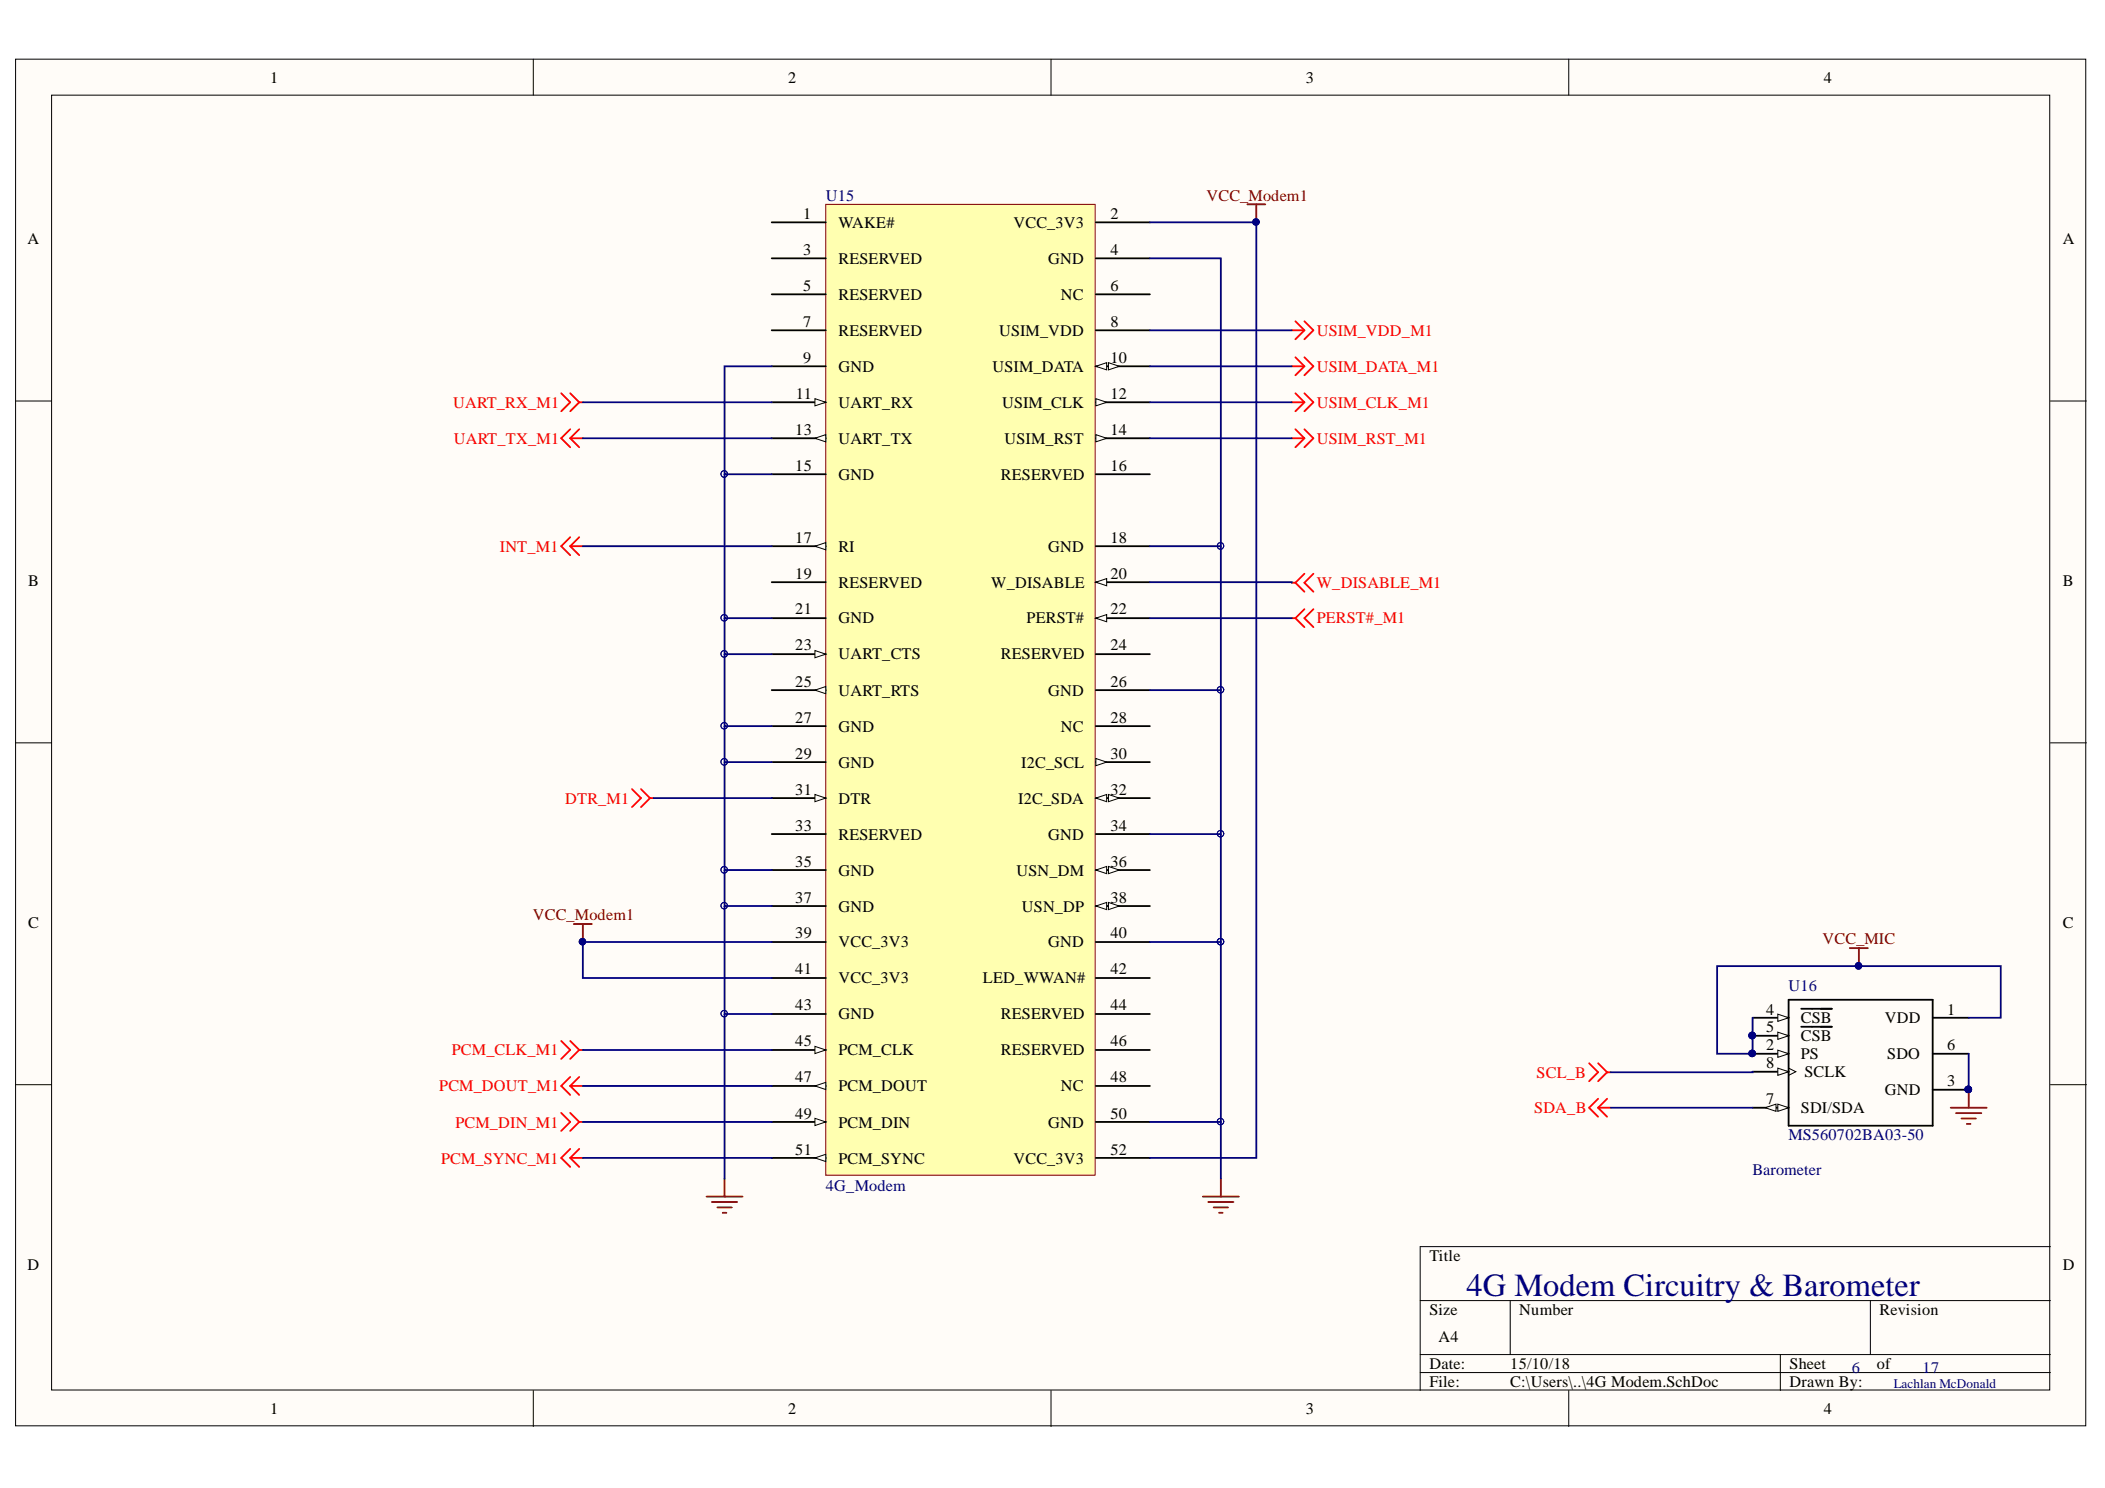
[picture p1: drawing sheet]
<svg xmlns="http://www.w3.org/2000/svg" width="297mm" height="210mm" viewBox="0 0 297 210" stroke-linecap="round" stroke-linejoin="round" font-family="sans-serif">
<defs><g id="words">
<text font-size="4.6" fill="#000080" x="206.9" y="182.8">4G Modem Circuitry &amp; Barometer</text>
<g font-size="2.3">
<text x="38.1" y="11.7">1</text>
<text x="111.2" y="11.7">2</text>
<text x="184.3" y="11.7">3</text>
<text x="257.3" y="11.7">4</text>
<text x="3.9" y="34.5">A</text>
<text x="113.3" y="36">3</text>
<text x="113.3" y="30.8">1</text>
<text x="118.3" y="32.1">WAKE#</text>
<text x="143" y="32.1">VCC_3V3</text>
<text x="156.7" y="36">4</text>
<text x="156.7" y="30.8">2</text>
<text x="291.1" y="34.5">A</text>
<text x="113.3" y="41.1">5</text>
<text x="118.3" y="37.3">RESERVED</text>
<text x="147.9" y="37.3">GND</text>
<text x="156.7" y="41.1">6</text>
<text x="113.3" y="46.1">7</text>
<text x="118.3" y="47.4">RESERVED</text>
<text x="118.3" y="42.3">RESERVED</text>
<text x="141" y="47.4">USIM_VDD</text>
<text x="149.7" y="42.3">NC</text>
<text x="156.7" y="46.1">8</text>
<text x="113.3" y="51.2">9</text>
<text x="118.3" y="52.5">GND</text>
<text x="140" y="52.5">USIM_DATA</text>
<text x="156.7" y="51.2">10</text>
<text x="112.3" y="56.3">11</text>
<text x="118.3" y="57.5">UART_RX</text>
<text x="141.4" y="57.5">USIM_CLK</text>
<text x="156.7" y="56.3">12</text>
<text x="112.2" y="61.3">13</text>
<text x="118.3" y="62.6">UART_TX</text>
<text x="141.7" y="62.6">USIM_RST</text>
<text x="156.7" y="61.3">14</text>
<text x="112.2" y="66.4">15</text>
<text x="118.3" y="67.7">GND</text>
<text x="141.2" y="67.7">RESERVED</text>
<text x="156.7" y="66.4">16</text>
<text x="112.2" y="76.5">17</text>
<text x="118.3" y="77.8">RI</text>
<text x="147.9" y="77.8">GND</text>
<text x="156.7" y="76.5">18</text>
<text x="4" y="82.7">B</text>
<text x="112.2" y="81.6">19</text>
<text x="118.3" y="82.9">RESERVED</text>
<text x="139.9" y="82.9">W_DISABLE</text>
<text x="156.7" y="81.6">20</text>
<text x="291.1" y="82.7">B</text>
<text x="112.2" y="86.7">21</text>
<text x="118.3" y="87.9">GND</text>
<text x="144.9" y="87.9">PERST#</text>
<text x="156.7" y="86.7">22</text>
<text x="112.2" y="91.7">23</text>
<text x="118.3" y="93">UART_CTS</text>
<text x="141.2" y="93">RESERVED</text>
<text x="156.7" y="91.7">24</text>
<text x="112.2" y="102">27</text>
<text x="112.2" y="96.9">25</text>
<text x="118.3" y="98.2">UART_RTS</text>
<text x="147.9" y="98.2">GND</text>
<text x="156.7" y="102">28</text>
<text x="156.7" y="96.9">26</text>
<text x="112.2" y="107">29</text>
<text x="118.3" y="103.2">GND</text>
<text x="149.7" y="103.2">NC</text>
<text x="156.7" y="107">30</text>
<text x="112.2" y="112.1">31</text>
<text x="118.3" y="113.4">DTR</text>
<text x="118.3" y="108.3">GND</text>
<text x="143.7" y="113.4">I2C_SDA</text>
<text x="144.1" y="108.3">I2C_SCL</text>
<text x="156.7" y="112.1">32</text>
<text x="112.2" y="117.2">33</text>
<text x="118.3" y="118.4">RESERVED</text>
<text x="147.9" y="118.4">GND</text>
<text x="156.7" y="117.2">34</text>
<text x="112.2" y="122.2">35</text>
<text x="118.3" y="123.5">GND</text>
<text x="143.4" y="123.5">USN_DM</text>
<text x="156.7" y="122.2">36</text>
<text x="4" y="130.9">C</text>
<text x="112.2" y="127.3">37</text>
<text x="118.3" y="128.6">GND</text>
<text x="144.2" y="128.6">USN_DP</text>
<text x="156.7" y="127.3">38</text>
<text x="291.1" y="130.9">C</text>
<text x="112.2" y="137.5">41</text>
<text x="112.2" y="132.4">39</text>
<text x="118.3" y="133.6">VCC_3V3</text>
<text x="147.9" y="133.6">GND</text>
<text x="156.7" y="137.5">42</text>
<text x="156.7" y="132.4">40</text>
<text x="112.2" y="142.5">43</text>
<text x="118.3" y="143.8">GND</text>
<text x="118.3" y="138.7">VCC_3V3</text>
<text x="138.7" y="138.7">LED_WWAN#</text>
<text x="141.2" y="143.8">RESERVED</text>
<text x="156.7" y="142.5">44</text>
<text x="249.2" y="143.1">4</text>
<text x="274.8" y="143.1">1</text>
<text x="112.2" y="147.6">45</text>
<text x="118.3" y="148.9">PCM_CLK</text>
<text x="141.2" y="148.9">RESERVED</text>
<text x="156.7" y="147.6">46</text>
<text x="249.2" y="148.2">2</text>
<text x="249.2" y="145.6">5</text>
<text x="254.1" y="149.4">PS</text>
<text x="254.1" y="146.9">CSB</text>
<text x="254.1" y="144.4">CSB</text>
<text x="266" y="144.4">VDD</text>
<text x="266.3" y="149.4">SDO</text>
<text x="274.8" y="148.2">6</text>
<text x="112.2" y="152.7">47</text>
<text x="118.3" y="153.9">PCM_DOUT</text>
<text x="149.7" y="153.9">NC</text>
<text x="156.7" y="152.7">48</text>
<text x="249.2" y="155.8">7</text>
<text x="249.2" y="150.7">8</text>
<text x="254.6" y="152">SCLK</text>
<text x="266" y="154.5">GND</text>
<text x="274.8" y="153.2">3</text>
<text x="112.2" y="157.8">49</text>
<text x="118.3" y="159.1">PCM_DIN</text>
<text x="147.9" y="159.1">GND</text>
<text x="156.7" y="157.8">50</text>
<text x="254.1" y="157">SDI/SDA</text>
<text x="112.2" y="162.9">51</text>
<text x="118.3" y="164.1">PCM_SYNC</text>
<text x="143" y="164.1">VCC_3V3</text>
<text x="156.7" y="162.9">52</text>
<text x="3.9" y="179.2">D</text>
<text x="201.7" y="177.9">Title</text>
<text x="291.1" y="179.2">D</text>
<text x="201.7" y="185.5">Size</text>
<text x="214.4" y="185.5">Number</text>
<text x="265.2" y="185.5">Revision</text>
<text x="203" y="189.3">A4</text>
<text x="201.7" y="193.1">Date:</text>
<text x="201.7" y="195.7">File:</text>
<text x="213.1" y="193.1">15/10/18</text>
<text x="213.1" y="195.7">C:\Users\..\4G Modem.SchDoc</text>
<text x="252.5" y="193.1">Sheet</text>
<text x="252.5" y="195.7">Drawn By:</text>
<text x="264.8" y="193.1">of</text>
<text x="38.1" y="199.5">1</text>
<text x="111.2" y="199.5">2</text>
<text x="184.3" y="199.5">3</text>
<text x="257.3" y="199.5">4</text>
</g>
<g font-size="2.3" fill="#000080">
<text x="116.5" y="28.3">U15</text>
<text x="252.4" y="139.7">U16</text>
<text x="252.4" y="160.9">MS560702BA03-50</text>
<text x="116.5" y="167.9">4G_Modem</text>
<text x="247.3" y="165.8">Barometer</text>
<text x="261.3" y="193.6">6</text>
<text x="271.3" y="193.6">17</text>
</g>
<g font-size="2.3" fill="#800000">
<text x="170.2" y="28.3">VCC_Modem1</text>
<text x="75.2" y="129.8">VCC_Modem1</text>
<text x="257.2" y="133.2">VCC_MIC</text>
</g>
<g font-size="2.3" fill="#f00">
<text x="185.8" y="47.4">USIM_VDD_M1</text>
<text x="185.8" y="52.5">USIM_DATA_M1</text>
<text x="63.9" y="57.5">UART_RX_M1</text>
<text x="185.8" y="57.5">USIM_CLK_M1</text>
<text x="64" y="62.6">UART_TX_M1</text>
<text x="185.8" y="62.6">USIM_RST_M1</text>
<text x="70.5" y="77.8">INT_M1</text>
<text x="185.8" y="83">W_DISABLE_M1</text>
<text x="185.8" y="87.9">PERST#_M1</text>
<text x="79.7" y="113.4">DTR_M1</text>
<text x="63.8" y="148.9">PCM_CLK_M1</text>
<text x="62" y="153.9">PCM_DOUT_M1</text>
<text x="216.8" y="152.1">SCL_B</text>
<text x="64.3" y="159.1">PCM_DIN_M1</text>
<text x="216.5" y="157">SDA_B</text>
<text x="62.2" y="164.1">PCM_SYNC_M1</text>
</g>
<text font-size="1.9" fill="#000080" x="267.2" y="195.8">Lachlan McDonald</text>
</g></defs>
<g fill="#fffcf8" stroke="#000" stroke-width=".14">
<path d="M2.2 8.3h292.1v192.8h-292.1z"/>
<path d="M7.3 13.4h281.9v182.7h-281.9z"/>
</g>
<g fill="none" stroke="#000" stroke-width=".14">
<path d="M75.3 8.3v5.1M148.3 8.3v5.1M221.4 8.3v5.1M2.2 56.6h5.1M289.3 56.6h5.1M2.2 104.8h5.1M289.3 104.8h5.1M2.2 153h5.1M289.3 153h5.1M289.3 175.9h-88.9v20.3M75.3 196.2v5M148.3 196.2v5"/>
<path d="M200.4 183.5h88.9M200.4 191.1h88.9M200.4 193.6h88.9M213.1 183.5v7.6M221.4 196.2v5M251.2 191.1v5.1M263.9 183.5v7.6"/>
</g>
<path d="M247.3 156.3h5.1M252.4 141h20.3v17.8h-20.3zM272.7 153.7h5.1M272.7 148.6h5.1M272.7 143.6h5.1" fill="none" stroke="#000" stroke-width=".25"/>
<circle cx="277.7" cy="153.7" r=".46" fill="#000080" stroke="#000080" stroke-width=".14"/>
<path d="M250.9 155.8l1.5 .5-1.5 .5z" fill="#fffcf8"/>
<path d="M250.9 155.8l1.5 .5-1.5 .5z" fill="none" stroke="#000" stroke-width=".14"/>
<path d="M249.1 156.3l1.5-.5v1z" fill="#fffcf8"/>
<path d="M249.1 156.3l1.5-.5v1zM252.4 150.7l1 .5-1 .5" fill="none" stroke="#000" stroke-width=".14"/>
<path d="M247.3 151.2h5.1" fill="none" stroke="#000" stroke-width=".25"/>
<path d="M250.9 150.7l1.5 .5-1.5 .5z" fill="#fffcf8"/>
<path d="M250.9 150.7l1.5 .5-1.5 .5z" fill="none" stroke="#000" stroke-width=".14"/>
<path d="M247.3 148.6h5.1" fill="none" stroke="#000" stroke-width=".25"/>
<path d="M250.9 148.1l1.5 .5-1.5 .6z" fill="#fffcf8"/>
<path d="M250.9 148.1l1.5 .5-1.5 .6z" fill="none" stroke="#000" stroke-width=".14"/>
<circle cx="247.3" cy="148.6" r=".46" fill="#000080" stroke="#000080" stroke-width=".14"/>
<path d="M247.3 146.1h5.1" fill="none" stroke="#000" stroke-width=".25"/>
<path d="M250.9 145.6l1.5 .5-1.5 .5z" fill="#fffcf8"/>
<path d="M250.9 145.6l1.5 .5-1.5 .5z" fill="none" stroke="#000" stroke-width=".14"/>
<path d="M247.3 143.6h5.1M254.2 144.8h4.3" fill="none" stroke="#000" stroke-width=".25"/>
<circle cx="247.2" cy="146.1" r=".47" fill="#000080" stroke="#000080" stroke-width=".14"/>
<path d="M250.9 143.1l1.5 .5-1.5 .5z" fill="#fffcf8"/>
<path d="M250.9 143.1l1.5 .5-1.5 .5z" fill="none" stroke="#000" stroke-width=".14"/>
<path d="M254.2 142.3h4.3" fill="none" stroke="#000" stroke-width=".25"/>
<g fill="#000080" stroke="#000080" stroke-width=".14">
<circle cx="277.7" cy="153.7" r=".46"/>
<circle cx="247.3" cy="148.6" r=".46"/>
<circle cx="247.2" cy="146.1" r=".47"/>
</g>
<path d="M224.2 150l1.3 1.3-1.3 1.2M225.5 150l1.3 1.3M225.5 156.3l1.3 1.2M225.5 155l-1.3 1.3 1.3 1.2M225.5 156.3h1.8M226.8 151.3l-1.3 1.2M226.8 151.3h.5M226.8 155l-1.3 1.3" fill="none" stroke="#f00" stroke-width=".25"/>
<path d="M275.3 156.3h5M276 157h3.6M276.8 157.8h2M277.6 158.5h.5M277.8 153.7v2.6" fill="none" stroke="#800000" stroke-width=".25"/>
<path d="M116.5 28.8h38v137h-38z" fill="#ffffb0" stroke="#800000" stroke-width=".14"/>
<path d="M108.9 163.3h7.6" fill="none" stroke="#000" stroke-width=".25"/>
<path d="M115 163.3l1.5-.5v1z" fill="#fffcf8"/>
<path d="M115 163.3l1.5-.5v1z" fill="none" stroke="#000" stroke-width=".14"/>
<path d="M108.9 158.3h7.6" fill="none" stroke="#000" stroke-width=".25"/>
<path d="M115 157.8l1.5 .5-1.5 .5z" fill="#fffcf8"/>
<path d="M115 157.8l1.5 .5-1.5 .5z" fill="none" stroke="#000" stroke-width=".14"/>
<path d="M108.9 153.2h7.6" fill="none" stroke="#000" stroke-width=".25"/>
<path d="M115 153.2l1.5-.5v1z" fill="#fffcf8"/>
<path d="M115 153.2l1.5-.5v1z" fill="none" stroke="#000" stroke-width=".14"/>
<path d="M108.9 148.1h7.6" fill="none" stroke="#000" stroke-width=".25"/>
<path d="M115 147.6l1.5 .5-1.5 .5z" fill="#fffcf8"/>
<path d="M115 147.6l1.5 .5-1.5 .5z" fill="none" stroke="#000" stroke-width=".14"/>
<path d="M108.9 138h7.6M108.9 132.9h7.6M154.6 138h7.7M154.6 132.9h7.7M154.6 127.8h7.7M108.9 143h7.6M154.6 143h7.7M154.6 158.3h7.7M154.6 153.2h7.7M154.6 148.1h7.7M154.6 163.3h7.7" fill="none" stroke="#000" stroke-width=".25"/>
<path d="M154.6 127.8l1.6-.5v1z" fill="#fffcf8"/>
<path d="M154.6 127.8l1.6-.5v1z" fill="none" stroke="#000" stroke-width=".14"/>
<path d="M156.4 127.3l1.5 .5-1.5 .5z" fill="#fffcf8"/>
<path d="M156.4 127.3l1.5 .5-1.5 .5z" fill="none" stroke="#000" stroke-width=".14"/>
<path d="M154.6 122.7h7.7" fill="none" stroke="#000" stroke-width=".25"/>
<path d="M154.6 122.7l1.6-.5v1z" fill="#fffcf8"/>
<path d="M154.6 122.7l1.6-.5v1z" fill="none" stroke="#000" stroke-width=".14"/>
<path d="M156.4 122.2l1.5 .5-1.5 .5z" fill="#fffcf8"/>
<path d="M156.4 122.2l1.5 .5-1.5 .5z" fill="none" stroke="#000" stroke-width=".14"/>
<path d="M108.9 117.7h7.6M108.9 112.6h7.6M154.6 117.7h7.7M108.9 127.8h7.6M108.9 122.7h7.6" fill="none" stroke="#000" stroke-width=".25"/>
<path d="M115 112.1l1.5 .5-1.5 .5z" fill="#fffcf8"/>
<path d="M115 112.1l1.5 .5-1.5 .5z" fill="none" stroke="#000" stroke-width=".14"/>
<path d="M108.9 97.4h7.6M108.9 107.5h7.6M108.9 102.4h7.6" fill="none" stroke="#000" stroke-width=".25"/>
<path d="M115 97.4l1.5-.6v1.1z" fill="#fffcf8"/>
<path d="M115 97.4l1.5-.6v1.1z" fill="none" stroke="#000" stroke-width=".14"/>
<path d="M108.9 92.3h7.6" fill="none" stroke="#000" stroke-width=".25"/>
<path d="M115 91.8l1.5 .5-1.5 .5z" fill="#fffcf8"/>
<path d="M115 91.8l1.5 .5-1.5 .5z" fill="none" stroke="#000" stroke-width=".14"/>
<path d="M108.9 77h7.6M108.9 87.2h7.6M108.9 82.1h7.6" fill="none" stroke="#000" stroke-width=".25"/>
<path d="M115 77l1.5-.5v1.1z" fill="#fffcf8"/>
<path d="M115 77l1.5-.5v1.1z" fill="none" stroke="#000" stroke-width=".14"/>
<path d="M154.6 92.3h7.7M154.6 112.6h7.7" fill="none" stroke="#000" stroke-width=".25"/>
<path d="M154.6 112.6l1.6-.5v1z" fill="#fffcf8"/>
<path d="M154.6 112.6l1.6-.5v1z" fill="none" stroke="#000" stroke-width=".14"/>
<path d="M156.4 112.1l1.5 .5-1.5 .5z" fill="#fffcf8"/>
<path d="M156.4 112.1l1.5 .5-1.5 .5z" fill="none" stroke="#000" stroke-width=".14"/>
<path d="M154.6 107.5h7.7" fill="none" stroke="#000" stroke-width=".25"/>
<path d="M154.6 107l1.6 .5-1.6 .5z" fill="#fffcf8"/>
<path d="M154.6 107l1.6 .5-1.6 .5z" fill="none" stroke="#000" stroke-width=".14"/>
<path d="M154.6 77h7.7M154.6 97.4h7.7M154.6 87.2h7.7M154.6 102.4h7.7" fill="none" stroke="#000" stroke-width=".25"/>
<path d="M154.6 87.2l1.6-.5v1z" fill="#fffcf8"/>
<path d="M154.6 87.2l1.6-.5v1z" fill="none" stroke="#000" stroke-width=".14"/>
<path d="M154.6 82.1h7.7" fill="none" stroke="#000" stroke-width=".25"/>
<path d="M154.6 82.1l1.6-.5v1z" fill="#fffcf8"/>
<path d="M154.6 82.1l1.6-.5v1z" fill="none" stroke="#000" stroke-width=".14"/>
<path d="M108.9 66.9h7.6M154.6 66.9h7.7M154.6 61.8h7.7" fill="none" stroke="#000" stroke-width=".25"/>
<path d="M154.6 61.3l1.6 .5-1.6 .5z" fill="#fffcf8"/>
<path d="M154.6 61.3l1.6 .5-1.6 .5z" fill="none" stroke="#000" stroke-width=".14"/>
<path d="M154.6 56.7h7.7" fill="none" stroke="#000" stroke-width=".25"/>
<path d="M154.6 56.2l1.6 .5-1.6 .6z" fill="#fffcf8"/>
<path d="M154.6 56.2l1.6 .5-1.6 .6z" fill="none" stroke="#000" stroke-width=".14"/>
<path d="M108.9 61.8h7.6" fill="none" stroke="#000" stroke-width=".25"/>
<path d="M115 61.8l1.5-.5v1z" fill="#fffcf8"/>
<path d="M115 61.8l1.5-.5v1z" fill="none" stroke="#000" stroke-width=".14"/>
<path d="M108.9 56.7h7.6" fill="none" stroke="#000" stroke-width=".25"/>
<path d="M115 56.2l1.5 .5-1.5 .6z" fill="#fffcf8"/>
<path d="M115 56.2l1.5 .5-1.5 .6z" fill="none" stroke="#000" stroke-width=".14"/>
<path d="M108.9 36.4h7.6M108.9 31.4h7.6M108.9 51.7h7.6M108.9 46.6h7.6M108.9 41.5h7.6M154.6 51.7h7.7" fill="none" stroke="#000" stroke-width=".25"/>
<path d="M154.6 51.7l1.6-.5v1z" fill="#fffcf8"/>
<path d="M154.6 51.7l1.6-.5v1z" fill="none" stroke="#000" stroke-width=".14"/>
<path d="M156.4 51.2l1.5 .5-1.5 .5z" fill="#fffcf8"/>
<path d="M156.4 51.2l1.5 .5-1.5 .5z" fill="none" stroke="#000" stroke-width=".14"/>
<path d="M154.6 36.4h7.7M154.6 31.4h7.7M154.6 46.6h7.7M154.6 41.5h7.7" fill="none" stroke="#000" stroke-width=".25"/>
<g fill="none" stroke="#800000" stroke-width=".25">
<path d="M176 28.8h2.6M177.3 28.8v2.6M81 130.3h2.5M82.2 130.3v2.6M261 133.7h2.6M262.3 133.7v2.6M99.7 168.8h5.1M100.5 169.6h3.5M101.2 170.3h2.1M102 171.1h.5M102.2 166.3v2.5M169.7 168.8h5.1"/>
<path d="M170.5 169.6h3.6M171.3 170.3h2M172 171.1h.5M172.3 166.3v2.5"/>
</g>
<g fill="none" stroke="#f00" stroke-width=".25">
<path d="M79.2 55.5l1.3 1.2-1.3 1.3M80.5 55.5l1.2 1.2M81.7 56.7l-1.2 1.3M81.7 56.7h.5M182.3 56.7h1.8M182.3 51.7h1.8M182.3 46.6h1.8M182.8 50.4l1.3 1.3M182.8 55.5l1.3 1.2M182.8 45.3l1.3 1.3M184.1 51.7l-1.3 1.2M184.1 50.4l1.2 1.3-1.2 1.2"/>
<path d="M184.1 56.7l-1.3 1.3M184.1 55.5l1.2 1.2-1.2 1.3M184.1 46.6l-1.3 1.3M184.1 45.3l1.2 1.3-1.2 1.3M80.5 61.8l1.2 1.3M80.5 60.6l-1.3 1.2 1.3 1.3M80.5 61.8h1.7M80.5 77l1.2 1.3M80.5 75.8l-1.3 1.2 1.3 1.3M80.5 77h1.7M81.7 60.6l-1.2 1.2M81.7 75.8l-1.2 1.2"/>
<path d="M182.3 61.8h1.8M182.8 60.6l1.3 1.2M184.1 61.8l-1.3 1.3M184.1 60.6l1.2 1.2-1.2 1.3M182.3 82.2h.5M182.3 87.2h.5M182.8 82.2l1.3 1.3M182.8 87.2l1.3 1.3M184.1 80.9l-1.3 1.3M184.1 85.9l-1.3 1.3M185.3 80.9l-1.2 1.3 1.2 1.3M185.3 85.9l-1.2 1.3 1.2 1.3"/>
<path d="M89.2 111.3l1.3 1.3-1.3 1.3M90.5 111.3l1.2 1.3M91.7 112.6l-1.2 1.3M91.7 112.6h.5M79.2 146.8l1.3 1.3-1.3 1.3M79.2 157l1.3 1.3-1.3 1.2M80.5 146.8l1.2 1.3M80.5 157l1.2 1.3M80.5 153.2l1.2 1.3M80.5 151.9l-1.3 1.3 1.3 1.3M80.5 153.2h1.7M81.7 148.1l-1.2 1.3"/>
<path d="M81.7 148.1h.5M81.7 158.3l-1.2 1.2M81.7 158.3h.5M81.7 151.9l-1.2 1.3M80.5 163.3l1.2 1.3M80.5 162.1l-1.3 1.2 1.3 1.3M80.5 163.3h1.7M81.7 162.1l-1.2 1.2"/>
</g>
<g fill="#000080" stroke="#000080" stroke-width=".14">
<circle cx="82.2" cy="132.8" r=".46"/>
<circle cx="177.2" cy="31.3" r=".46"/>
<circle cx="262.2" cy="136.2" r=".46"/>
</g>
<g fill="none" stroke="#000080" stroke-width=".25">
<path d="M162.3 31.4h15v131.9h-15M162.3 36.4h10v40.6h-10M82.2 56.7h26.7M108.9 51.7h-6.7v15.2h6.7M162.3 56.7h20M162.3 51.7h20M162.3 46.6h20M82.2 61.8h26.7M82.2 77h26.7M102.2 66.9v20.3h6.7M162.3 61.8h20M172.3 77v20.4"/>
<path d="M102.2 92.3v10.1h6.7M102.2 87.2v5.1h6.7M162.3 82.1h20v.1M162.3 97.4h10v20.3h-10M162.3 87.2h20M92.2 112.6h16.7M102.2 102.4v20.3h6.7M102.2 107.5h6.7M172.3 117.7v15.2M102.2 122.7v5.1h6.7M102.2 127.8v15.2h6.7M108.9 132.9h-26.7v5.1h26.7"/>
<path d="M162.3 132.9h10M172.3 132.9v25.4h-10M82.2 148.1h26.7M82.2 153.2h26.7M82.2 158.3h26.7M102.2 143v23.3M172.3 158.3v8M227.3 156.3h20M247.3 143.6v5h-5v-12.3h40v7.3h-4.5M247.3 151.2v.1h-20M277.8 148.6v5.1M82.2 163.3h26.7"/>
</g>
<g fill="none" stroke="#000080" stroke-width=".14">
<circle cx="177.2" cy="31.3" r=".46"/>
<circle cx="102.2" cy="66.9" r=".46"/>
<circle cx="172.2" cy="77" r=".46"/>
<circle cx="102.2" cy="92.2" r=".46"/>
<circle cx="102.2" cy="87.2" r=".46"/>
<circle cx="172.2" cy="97.3" r=".46"/>
<circle cx="102.2" cy="107.5" r=".46"/>
<circle cx="102.2" cy="102.4" r=".46"/>
<circle cx="172.2" cy="117.6" r=".46"/>
<circle cx="82.2" cy="132.8" r=".46"/>
<circle cx="102.2" cy="122.7" r=".46"/>
<circle cx="102.2" cy="127.8" r=".46"/>
<circle cx="172.2" cy="132.8" r=".46"/>
<circle cx="262.2" cy="136.2" r=".46"/>
<circle cx="102.2" cy="143" r=".46"/>
<circle cx="172.2" cy="158.2" r=".46"/>
<circle cx="247.2" cy="146.1" r=".47"/>
<circle cx="247.3" cy="148.6" r=".46"/>
<circle cx="277.7" cy="153.7" r=".46"/>
</g>
<use href="#words"/>
</svg>
